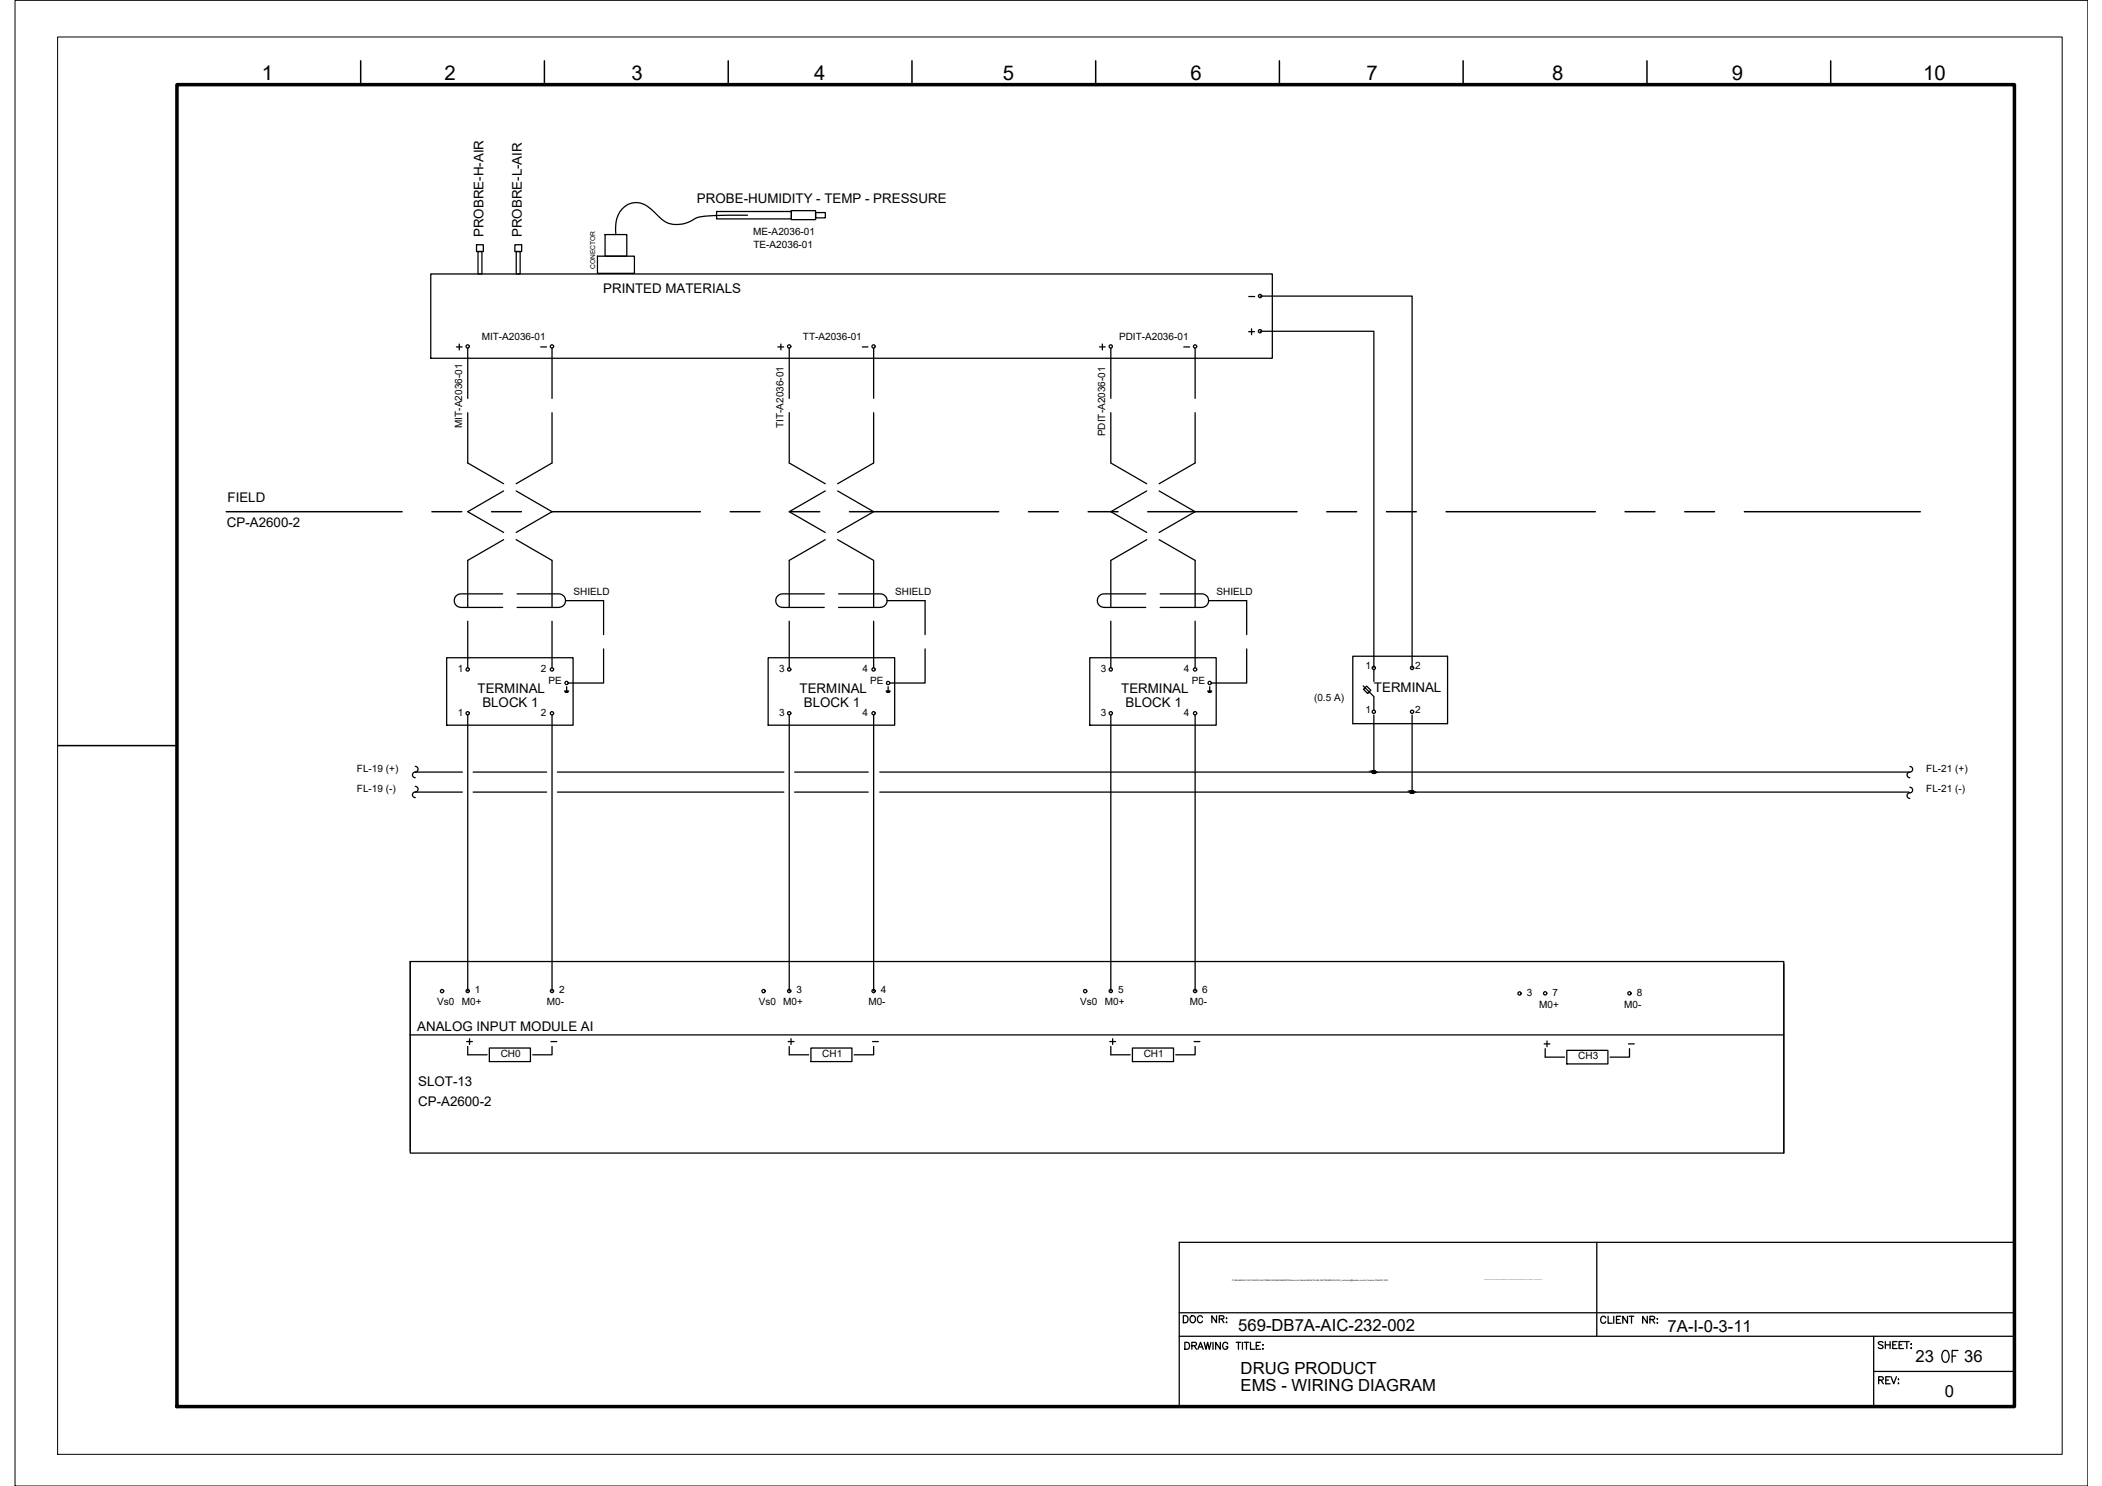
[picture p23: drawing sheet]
<svg xmlns="http://www.w3.org/2000/svg" width="420mm" height="297mm" viewBox="0 0 420 297" stroke-linecap="round" stroke-linejoin="round" font-family="sans-serif">
<defs><g id="words">
<text font-size="5.3" x="387.3" y="273.4">OF</text>
<g font-size="4.4">
<text x="154.5" y="71.3">+</text>
<text x="218.7" y="71.3">+</text>
<text x="307.6" y="210.6">+</text>
</g>
<g font-size="4.1">
<text x="52.3" y="15.9">1</text>
<text x="88.9" y="15.9">2</text>
<text x="126.3" y="15.9">3</text>
<text x="162.8" y="15.9">4</text>
<text x="200.4" y="15.9">5</text>
<text x="237.9" y="15.9">6</text>
<text x="273.1" y="15.9">7</text>
<text x="310.3" y="15.9">8</text>
<text x="346.2" y="15.9">9</text>
<text x="384.4" y="15.9">10</text>
</g>
<g font-size="4">
<text x="248.7" y="68.1">+</text>
<text x="156.6" y="209.9">+</text>
<text x="220.8" y="209.9">+</text>
</g>
<g font-size="3.3">
<text x="247.5" y="266.1">569-DB7A-AIC-232-002</text>
<text x="333.3" y="266.2">7A-I-0-3-11</text>
<text x="248" y="274.6">DRUG PRODUCT</text>
<text x="382.9" y="272.2">23</text>
<text x="392.6" y="272.2">36</text>
<text x="248" y="278">EMS - WIRING DIAGRAM</text>
<text x="388.8" y="279.3">0</text>
</g>
<g font-size="2.7">
<text x="139.3" y="40.6">PROBE-HUMIDITY - TEMP - PRESSURE</text>
<text x="96.6" y="47.4" transform="rotate(-90 96.6 47.4)">PROBRE-H-AIR</text>
<text x="104.3" y="47.4" transform="rotate(-90 104.3 47.4)">PROBRE-L-AIR</text>
<text x="120.6" y="58.5">PRINTED MATERIALS</text>
<text x="45.5" y="100.4">FIELD</text>
<text x="45.4" y="105.3">CP-A2600-2</text>
<text x="95.5" y="138.5">TERMINAL</text>
<text x="96.4" y="141.2">BLOCK 1</text>
<text x="159.8" y="138.5">TERMINAL</text>
<text x="160.7" y="141.2">BLOCK 1</text>
<text x="224.1" y="138.5">TERMINAL</text>
<text x="225" y="141.2">BLOCK 1</text>
<text x="274.6" y="138.4">TERMINAL</text>
<text x="83.4" y="206">ANALOG INPUT MODULE AI</text>
<text x="83.6" y="217">SLOT-13</text>
<text x="83.6" y="221">CP-A2600-2</text>
</g>
<g font-size="2.6">
<text x="248.7" y="60.7">-</text>
<text x="107.2" y="70.6">-</text>
<text x="171.4" y="70.6">-</text>
<text x="235.7" y="70.6">-</text>
<text x="109.4" y="209.5">-</text>
<text x="173.6" y="209.5">-</text>
<text x="237.8" y="209.5">-</text>
<text x="324.6" y="209.9">-</text>
</g>
<g font-size="2">
<text x="150.6" y="46.9">ME-A2036-01</text>
<text x="150.6" y="49.6">TE-A2036-01</text>
<text x="96.3" y="67.9">MIT-A2036-01</text>
<text x="160.5" y="67.9">TT-A2036-01</text>
<text x="223.7" y="67.9">PDIT-A2036-01</text>
<text x="92.4" y="85.5" transform="rotate(-90 92.4 85.5)">MIT-A2036-01</text>
<text x="156.6" y="85.5" transform="rotate(-90 156.6 85.5)">TIT-A2036-01</text>
<text x="220.9" y="87.2" transform="rotate(-90 220.9 87.2)">PDIT-A2036-01</text>
<text x="114.6" y="118.8">SHIELD</text>
<text x="178.9" y="118.8">SHIELD</text>
<text x="243.2" y="118.8">SHIELD</text>
<text x="91.5" y="134.3">1</text>
<text x="108.1" y="134.4">2</text>
<text x="109.7" y="136.8">PE</text>
<text x="155.8" y="134.3">3</text>
<text x="172.4" y="134.4">4</text>
<text x="173.9" y="136.8">PE</text>
<text x="220" y="134.3">3</text>
<text x="236.6" y="134.4">4</text>
<text x="238.2" y="136.8">PE</text>
<text x="273" y="133.8">1</text>
<text x="282.9" y="133.8">2</text>
<text x="91.5" y="143">1</text>
<text x="108.1" y="143.1">2</text>
<text x="155.8" y="143">3</text>
<text x="172.4" y="143.1">4</text>
<text x="220" y="143">3</text>
<text x="236.6" y="143.1">4</text>
<text x="262.7" y="140.1">(0.5 A)</text>
<text x="273" y="142.6">1</text>
<text x="282.9" y="142.6">2</text>
<text x="71.4" y="154.4">FL-19 (+)</text>
<text x="385" y="154.4">FL-21 (+)</text>
<text x="71.4" y="158.4">FL-19 (-)</text>
<text x="385" y="158.4">FL-21 (-)</text>
<text x="87.4" y="201">Vs0</text>
<text x="92.3" y="201">M0+</text>
<text x="94.9" y="198.5">1</text>
<text x="109.3" y="201">M0-</text>
<text x="111.8" y="198.5">2</text>
<text x="151.7" y="201">Vs0</text>
<text x="156.6" y="201">M0+</text>
<text x="159.2" y="198.5">3</text>
<text x="173.6" y="201">M0-</text>
<text x="176" y="198.5">4</text>
<text x="215.9" y="201">Vs0</text>
<text x="220.9" y="201">M0+</text>
<text x="223.5" y="198.5">5</text>
<text x="237.8" y="201">M0-</text>
<text x="240.3" y="198.5">6</text>
<text x="305.2" y="199">3</text>
<text x="307.7" y="201.4">M0+</text>
<text x="310.3" y="199">7</text>
<text x="324.7" y="201.4">M0-</text>
<text x="327.2" y="199">8</text>
<text x="100.1" y="211.3">CH0</text>
<text x="164.4" y="211.3">CH1</text>
<text x="228.6" y="211.3">CH1</text>
<text x="315.5" y="211.7">CH3</text>
</g>
<text font-size="1.3" x="119" y="53.8" transform="rotate(-90 119 53.8)">CONECTOR</text>
<text font-size=".4" x="246.3" y="256.1">P:\569-BAXALTA\01.ENG\03.AUTOMACAO\ANDAMENTO\Banco de Dados\569-B7A-INS-INSTRUMENTACAO_moliveira@tessler-com-br-Tessler-5164457.JPG</text>
</g></defs>
<!-- layer: I_DATA -->
<g fill="none" stroke="#000" stroke-width=".25">
<path d="M86.1 54.8h168.2v16.8h-168.2zM91.2 69.3h1.2M91.8 68.8v1.1M89.3 131.5h25.3v13.5h-25.3zM112.9 138.1h.8M112.9 138.2h.7M113 138.4h.5M113.3 137.3v.8M153.5 131.5h25.3v13.5h-25.3zM177.1 138.1h.8M177.2 138.2h.7M177.3 138.4h.5"/>
<path d="M177.5 137.3v.8M217.8 131.5h25.3v13.5h-25.3zM241.4 138.1h.8M241.5 138.2h.6M241.6 138.4h.5M241.8 137.3v.8M270.4 131.2h18.9v13.5h-18.9zM82 192.2v37.8M356.6 192.7v37.8M93.3 208.2h1.1M93.5 209.2v1.6h3.9M93.9 207.6v1.2"/>
<path d="M97.8 209.5h8.2v2.7h-8.2zM110.3 209.2v1.6h-3.8M157.8 210.8h3.8M162.1 209.5h8.2v2.7h-8.2zM174.6 209.2v1.6h-3.9M222 210.8h3.9M226.4 209.5h8.2v2.7h-8.2zM238.9 209.2v1.6h-3.9M308.9 211.3h3.8M313.2 210h8.2v2.7h-8.2zM325.7 209.6v1.7h-3.9"/>
<circle cx="93.5" cy="69.3" r=".33"/>
<circle cx="93.5" cy="133.8" r=".33"/>
<circle cx="110.3" cy="133.8" r=".33"/>
<circle cx="113.3" cy="136.5" r=".33"/>
<circle cx="157.7" cy="133.8" r=".33"/>
<circle cx="174.6" cy="133.8" r=".33"/>
<circle cx="177.5" cy="136.5" r=".33"/>
<circle cx="222" cy="133.8" r=".33"/>
<circle cx="238.9" cy="133.8" r=".33"/>
<circle cx="241.8" cy="136.5" r=".33"/>
<circle cx="274.6" cy="133.5" r=".33"/>
<circle cx="282.2" cy="133.5" r=".33"/>
<circle cx="93.5" cy="142.6" r=".33"/>
<circle cx="110.3" cy="142.6" r=".33"/>
<circle cx="157.7" cy="142.6" r=".33"/>
<circle cx="174.6" cy="142.6" r=".33"/>
<circle cx="222" cy="142.6" r=".33"/>
<circle cx="238.9" cy="142.6" r=".33"/>
<circle cx="274.6" cy="142.3" r=".33"/>
<circle cx="282.2" cy="142.3" r=".33"/>
<circle cx="88.4" cy="198.1" r=".33"/>
<circle cx="93.5" cy="198.1" r=".33"/>
<circle cx="110.3" cy="198.1" r=".33"/>
<circle cx="152.6" cy="198.1" r=".33"/>
<circle cx="157.7" cy="198.1" r=".33"/>
<circle cx="174.6" cy="198.1" r=".33"/>
<circle cx="216.9" cy="198.1" r=".33"/>
<circle cx="222" cy="198.1" r=".33"/>
<circle cx="238.9" cy="198.1" r=".33"/>
<circle cx="303.7" cy="198.6" r=".33"/>
<circle cx="308.9" cy="198.6" r=".33"/>
<circle cx="325.7" cy="198.6" r=".33"/>
</g>
<!-- layer: I_TABS -->
<g fill="none" stroke="#000" stroke-width=".25">
<path d="M93.5 69.6v10M110.3 69.6v10M157.8 69.6v10M174.6 69.6v10M222 69.6v10M238.9 69.6v10M93.5 82.5v10l7.2 4.2M100.7 98.1l-7.2 4.2 7.2 4.1M103.2 98.1l7.1 4.2-7.1 4.1M110.3 82.5v10l-7.1 4.2M157.8 82.5v10l7.2 4.2M165 98.1l-7.2 4.2 7.2 4.1"/>
<path d="M167.4 98.1l7.2 4.2-7.2 4.1M174.6 82.5v10l-7.2 4.2M222 82.5v10l7.2 4.2M229.2 98.1l-7.2 4.2 7.2 4.1M231.7 98.1l7.2 4.2-7.2 4.1M238.9 82.5v10l-7.2 4.2M100.5 118.7h-8.4a1.35 1.35 0 0 0-1.3 1.4 1.35 1.35 0 0 0 1.3 1.3h8.4M100.7 107.9l-7.2 4.1v9.3M103.2 107.9l7.1 4.1v9.3M103.4 118.7h8.3a1.35 1.35 0 0 1 1.3 1.4 1.35 1.35 0 0 1-1.3 1.3h-8.3M164.8 118.7h-8.4a1.35 1.35 0 0 0-1.3 1.4 1.35 1.35 0 0 0 1.3 1.3h8.4M165 107.9l-7.2 4.1v9.3"/>
<path d="M167.4 107.9l7.2 4.1v9.3M167.6 118.7h8.4a1.35 1.35 0 0 1 1.3 1.4 1.35 1.35 0 0 1-1.3 1.3h-8.4M229 118.7h-8.3a1.35 1.35 0 0 0-1.4 1.4 1.35 1.35 0 0 0 1.4 1.3h8.3M229.2 107.9l-7.2 4.1v9.3M231.7 107.9l7.2 4.1v9.3M231.9 118.7h8.3a1.35 1.35 0 0 1 1.4 1.4 1.35 1.35 0 0 1-1.4 1.3h-8.3M93.5 124.2v9.3M110.3 124.2v9.3M113.1 120.1h7.6v6.8M120.7 129.7v6.8h-7.1M157.8 124.2v9.3M174.6 124.2v9.3"/>
<path d="M177.3 120.1h7.6v6.8M184.9 129.7v6.8h-7M222 124.2v9.3M238.9 124.2v9.3M241.6 120.1h7.6v6.8M249.2 129.7v6.8h-7.1M83 153.2a.56 .56 0 0 1 .6 .6 .56 .56 0 0 1-.6 .5 .57 .57 0 0 0-.6 .6 .57 .57 0 0 0 .6 .6M83 157.2a.56 .56 0 0 1 .6 .6 .56 .56 0 0 1-.6 .5 .56 .56 0 0 0-.6 .6 .56 .56 0 0 0 .6 .5M381.8 153.2a.56 .56 0 0 1 .5 .6 .56 .56 0 0 1-.5 .5 .56 .56 0 0 0-.6 .6 .56 .56 0 0 0 .6 .6M381.8 157.4a.56 .56 0 0 1 .5 .5 .56 .56 0 0 1-.5 .6 .56 .56 0 0 0-.6 .5 .56 .56 0 0 0 .6 .6"/>
</g>
<!-- layer: 0 -->
<g fill="none" stroke="#000" stroke-width=".25">
<path d="M95.3 48.9h1.3v1.4h-1.3zM95.5 50.3h.8v4.5h-.8zM102.9 48.9h1.4v1.4h-1.4zM103.2 50.3h.8v4.5h-.8zM119.4 51.2h7.4v3.4h-7.4zM120.9 46.9h4.4v4.3h-4.4zM143.2 42.3h15v1.5h-15zM149.4 43h-4.6a18.5 18.5 0 0 0-5.8 .7 5.4 5.4 0 0 1-7.7-.8 5.6 5.6 0 0 0-4.3-2.4 4.7 4.7 0 0 0-4 5.4l.1 1M158.2 42.1h4.8v1.8h-4.8zM163 42.5h2v1h-2zM251.9 59.2h30.4v74.3M251.9 66.2h22.7v67.3"/>
<path d="M83 154.3h9.4M83 158.3h9.4M93.5 142.9v55.2M94.6 154.3h14.7M94.6 158.3h14.7M110.3 142.9v55.2M111.4 154.3h45.3M111.4 158.3h45.3M157.8 142.9v55.2M158.8 154.3h14.7M158.8 158.3h14.7M174.6 142.9v55.2"/>
<path d="M175.9 154.3h205.7M175.9 158.3h205.7M222 142.9v55.2M238.9 142.9v55.2M274.6 142.9v11.4M282.3 142.9v15.4M82 192.2h274.6v38.3h-274.6zM82 206.9h274.6"/>
<circle cx="274.6" cy="154.3" r=".29"/>
<circle cx="282.2" cy="158.3" r=".29"/>
</g>
<!-- layer: G-TTLB-TTLB -->
<path d="M35.4 16.9h367.3v264.3h-367.3z" fill="none" stroke="#000" stroke-width=".7"/>
<!-- layer: G-TTLB-OTLN -->
<path d="M11.5 7.4h400.7v283.3h-400.7z" fill="none" stroke="#000" stroke-width=".2"/>
<!-- layer: G-TTLB-INDX -->
<path d="M72.1 12.2v4.7M108.8 12.2v4.7M145.6 12.2v4.7M182.3 12.2v4.7M219 12.2v4.7M255.7 12.2v4.7M292.5 12.2v4.7M329.2 12.2v4.7M365.9 12.2v4.7M11.5 149h23.9" fill="none" stroke="#000" stroke-width=".3"/>
<!-- layer: LGSP IA4$0$LG_PLOT -->
<path d="M319.2 248.3v18.8M235.7 262.4h167M235.7 267.1h167M374.5 274.1h28.2M374.5 267.1v14.1M235.7 281.2h167" fill="none" stroke="#000" stroke-width=".25"/>
<!-- layer: LG_PLOT -->
<g fill="none" stroke="#000" stroke-width=".25">
<path d="M402.7 248.3h-167v32.9M236.5 263h.5a.75 .75 0 0 1 .5 .7 .75 .75 0 0 1-.5 .7h-.5zM236.8 268.3h.5a.75 .75 0 0 1 .5 .7 .75 .75 0 0 1-.5 .7h-.5zM238 263.2l.1-.1a.66 .66 0 0 1 .9 .6 .66 .66 0 0 1-.9 .6l-.2-.4zM238.2 269l.8-.1 .2-.2-.1-.3-.9-.1v1.4M238.7 269l.5 .7M239.4 269.7l.6-1.4 .5 1.4M239.6 269.2h.7M240.3 263.3a.51 .51 0 0 0-.5-.3 .51 .51 0 0 0-.4 .5v.4a.51 .51 0 0 0 .4 .5 .51 .51 0 0 0 .5-.3M240.7 268.3l.3 1.4 .4-1.4 .3 1.4 .4-1.4M242.5 268.3v1.4M243.2 263v1.4l-1-1.4v1.4"/>
<path d="M243.7 263.7l.8-.1 .1-.2v-.3l-.9-.1v1.4M243.9 268.3v1.4l-.9-1.4v1.4M244.2 263.7l.4 .7M245.1 263.5h.1zM245.1 264.3h.1zM245.4 268.7a.52 .52 0 0 0-.6-.4 .52 .52 0 0 0-.4 .5v.4a.51 .51 0 0 0 .5 .5 .51 .51 0 0 0 .5-.5h-.3M247.1 268.3h.9M247.5 268.3v1.4M248.3 268.3v1.4M248.7 268.3h.9M249.2 268.3v1.4M250 268.3v1.4h.8"/>
<path d="M251.1 269h.5M252 268.3h-.9v1.4h.9M252.4 268.8h.1zM252.4 269.6h.1zM321 263.4a.51 .51 0 0 0-.6-.3 .51 .51 0 0 0-.4 .5v.4a.51 .51 0 0 0 .4 .5 .51 .51 0 0 0 .6-.3M321.4 263.1v1.4h.8M322.6 263.1v1.4M323.1 263.8h.5M324 263.1h-.9v1.4h.9M325.3 263.1v1.4l-.9-1.4v1.4M325.6 263.1h1M326.1 263.1v1.4"/>
<path d="M329.3 263.1v1.4l-1-1.4v1.4M329.8 263.8l.8-.1 .2-.3-.4-.3h-.6v1.4M330.3 263.8l.5 .7M331.2 263.6h.1zM331.2 264.4h.1zM375.5 275.9l.8-.1 .1-.5-.3-.1h-.6v1.4M376 275.9l.4 .7M376.4 268.4l-.4-.2-.5 .2 .1 .3 .7 .3 .1 .2v.2l-.4 .2-.5-.2M376.9 268.2v1.4M376.9 268.8h.9M376.9 275.9h.6M377.8 275.2h-.9v1.4h.9"/>
<path d="M377.8 268.2v1.4M378 275.2l.5 1.4 .6-1.4M378.3 268.8h.6M379.2 268.2h-.9v1.4h.9M379.5 275.7v.1zM379.5 276.5v.1zM379.6 268.8h.5M380.5 268.2h-.9v1.4h.9M380.7 268.2h.9M381.1 268.2v1.4M382 268.7h.1zM382 269.5h.1z"/>
</g>
<!-- layer: EI-CTRL -->
<path d="M272.5 137.1l2.1 2.1v2.8M272.5 137.8l.7-.7 .8 .9-.6 .6zM274.6 133.9v2.3" fill="none" stroke="#000" stroke-width=".25"/>
<!-- layer: 0 -->
<g fill="#000" stroke="#000" stroke-width=".2">
<path d="M274.5 154.1h.1zM282.1 158.1h.2z"/>
<path d="M274.5 154.1h.1zM274.5 154.1h.1z"/>
<path d="M274.5 154.1h.1zM274.4 154.1h.2z"/>
<path d="M274.4 154.1h.2zM274.4 154.1h.2z"/>
<path d="M274.4 154.1l.2 .1zM274.4 154.1l.2 .1z"/>
<path d="M274.4 154.2h.2zM274.4 154.2h.2z"/>
<path d="M274.3 154.2l.3 .1zM274.3 154.2l.3 .1z"/>
<path d="M274.3 154.3h.3zM274.3 154.3h.3z"/>
<path d="M274.6 154l.1 .1zM274.6 154l.1 .1z"/>
<path d="M274.5 154.6h.2zM274.5 154.6h.1z"/>
<path d="M274.6 154.1h.2zM274.6 154.1h.2z"/>
<path d="M274.5 154.6h.2zM274.5 154.6h.2z"/>
<path d="M274.6 154.1h.2zM274.6 154.1h.2z"/>
<path d="M274.4 154.6h.4zM274.4 154.6h.3z"/>
<path d="M274.6 154.1h.2zM274.6 154.1h.2z"/>
<path d="M274.4 154.5h.4zM274.4 154.5l.4 .1z"/>
<path d="M274.6 154.1l.3 .1zM274.6 154.1l.3 .1z"/>
<path d="M274.6 154.2h.3zM274.6 154.2h.3z"/>
<path d="M274.4 154.5h.5zM274.4 154.5h.4z"/>
<path d="M274.6 154.2l.3 .1zM274.6 154.2l.3 .1z"/>
<path d="M274.3 154.4h.6zM274.3 154.4l.6 .1z"/>
<path d="M274.6 154.3h.3zM274.6 154.3h.3z"/>
<path d="M274.3 154.3l.6 .1zM274.3 154.3l.6 .1z"/>
<path d="M274.3 154.4h.6zM274.3 154.4h.6z"/>
<path d="M282.1 158.1h.2zM282.1 158.1h.2z"/>
<path d="M282.1 158.1h.2zM282.1 158.1h.2z"/>
<path d="M282 158.1l.3 .1zM282 158.1l.3 .1z"/>
<path d="M282 158.2h.3zM282 158.2h.3z"/>
<path d="M282 158.2l.3 .1zM282 158.2l.3 .1z"/>
<path d="M282 158.3h.3zM282 158.3h.3z"/>
<path d="M282.3 158l.1 .1zM282.3 158l.1 .1z"/>
<path d="M282.2 158.6h.1zM282.2 158.6h.1z"/>
<path d="M282.3 158.1h.1zM282.3 158.1h.1z"/>
<path d="M282.1 158.6h.3zM282.1 158.6h.2z"/>
<path d="M282.3 158.1h.1zM282.3 158.1h.1z"/>
<path d="M282.3 158.1h.2zM282.3 158.1h.2z"/>
<path d="M282.1 158.6h.3zM282.1 158.6h.3z"/>
<path d="M282.3 158.1l.2 .1zM282.3 158.1l.2 .1z"/>
<path d="M282 158.5h.5zM282 158.5l.4 .1z"/>
<path d="M282.3 158.2h.2zM282.3 158.2h.2z"/>
<path d="M282 158.5h.5zM282 158.5h.5z"/>
<path d="M282.3 158.2l.3 .1zM282.3 158.2l.3 .1z"/>
<path d="M282 158.4h.5zM282 158.4l.5 .1z"/>
<path d="M282.3 158.3h.3zM282.3 158.3h.3z"/>
<path d="M282 158.3l.6 .1zM282 158.3l.6 .1z"/>
<path d="M282 158.4h.6zM282 158.4h.5z"/>
</g>
<!-- layer: I_LIMIT_LINE -->
<g fill="none" stroke="#000" stroke-width=".3">
<path d="M45.2 102.3h35.2M86.3 102.3h6M98.3 102.3h5.9M110.2 102.3h29.8M146 102.3h5.9M157.9 102.3h6M169.8 102.3h29.8M205.6 102.3h5.9M217.5 102.3h6M229.4 102.3h29.8M265.2 102.3h6M277.1 102.3h6"/>
<path d="M289.1 102.3h29.8M324.8 102.3h6M336.8 102.3h5.9M348.7 102.3h35.1"/>
</g>
<!-- layer: 0 -->
<path d="M3 .1h414.3v296.9h-414.3z" fill="none" stroke="#000" stroke-width=".2"/>
<use href="#words"/>
</svg>
